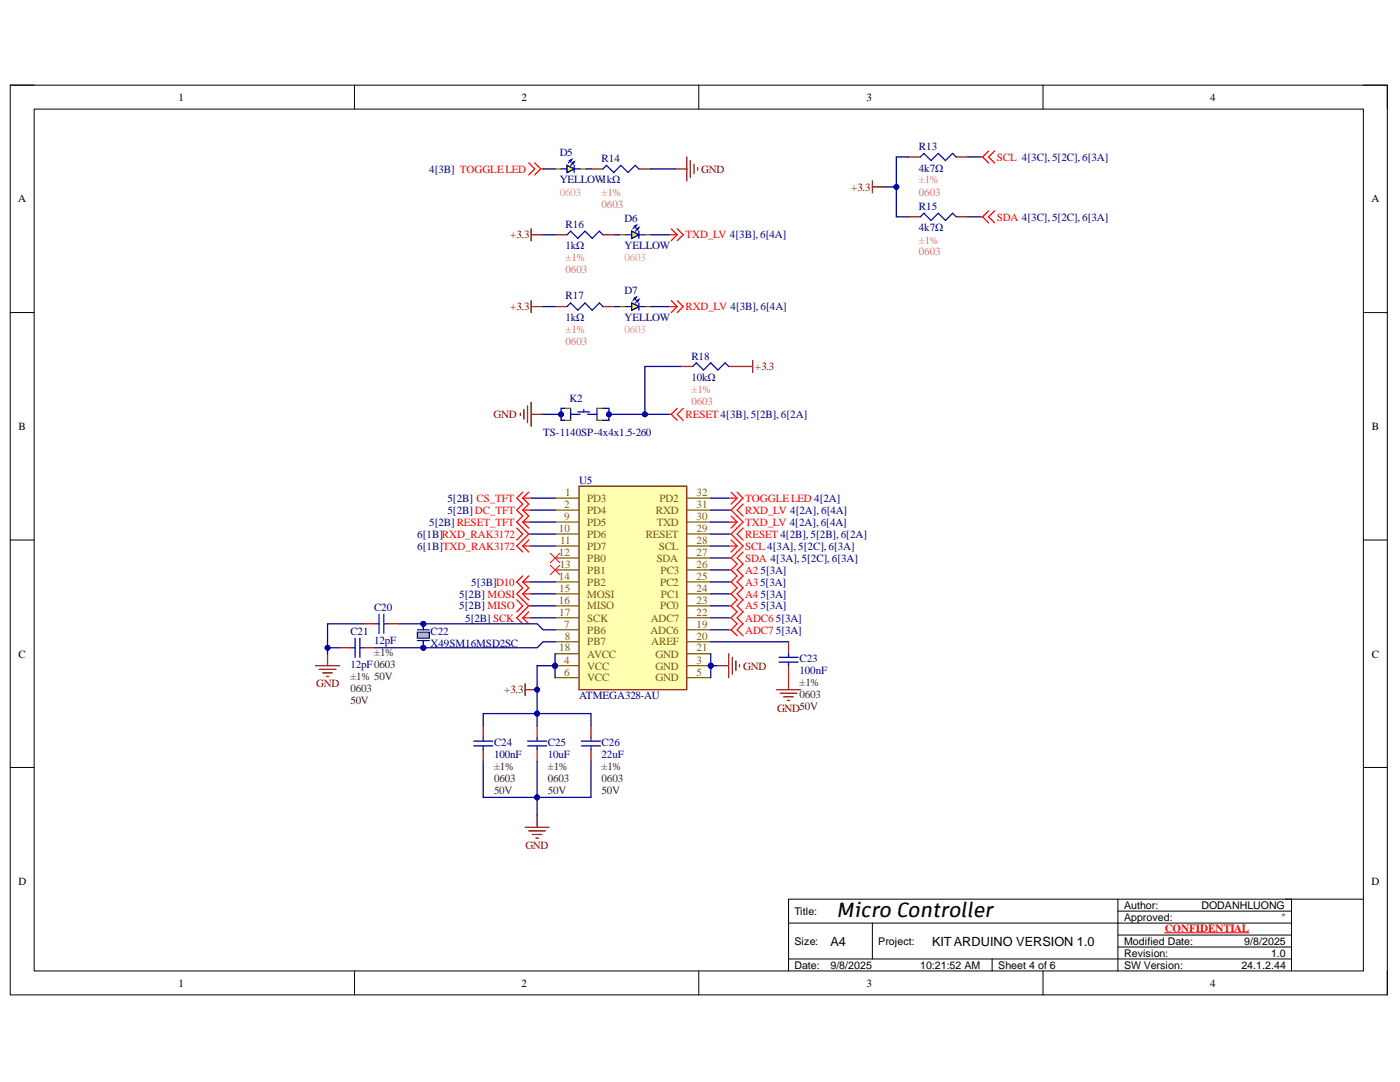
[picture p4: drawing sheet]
<svg xmlns="http://www.w3.org/2000/svg" width="279mm" height="216mm" viewBox="0 0 279 216" stroke-linecap="round" stroke-linejoin="round" font-family="sans-serif">
<defs><g id="words">
<text font-size="4.1" x="166.9" y="182.9">Micro Controller</text>
<g font-size="2.5">
<text x="165.7" y="188.7">A4</text>
<text x="186" y="188.7">KITARDUINO VERSION 1.0</text>
</g>
<g font-size="2.2">
<text x="35.6" y="20.1">1</text>
<text x="104.1" y="20.1">2</text>
<text x="172.9" y="20.1">3</text>
<text x="241.5" y="20.1">4</text>
<text x="3.6" y="40.4">A</text>
<text x="273.7" y="40.4">A</text>
<text x="3.7" y="85.8">B</text>
<text x="273.8" y="85.8">B</text>
<text x="3.7" y="131.2">C</text>
<text x="273.8" y="131.2">C</text>
<text x="3.7" y="176.6">D</text>
<text x="273.7" y="176.6">D</text>
<text x="35.6" y="196.9">1</text>
<text x="104.1" y="196.9">2</text>
<text x="172.9" y="196.9">3</text>
<text x="241.5" y="196.9">4</text>
</g>
<g font-size="2.2" fill="#000080">
<text x="183.4" y="29.9">R13</text>
<text x="85.7" y="34.5">4[3B] TOGGLELED</text>
<text x="111.7" y="31.1">D5</text>
<text x="120.1" y="32.3">R14</text>
<text x="183.4" y="34.2">4k7Ω</text>
<text x="111.7" y="36.6">YELLOW1kΩ</text>
<text x="183.4" y="41.8">R15</text>
<text x="112.9" y="45.5">R16</text>
<text x="124.6" y="44.3">D6</text>
<text x="183.4" y="46.2">4k7Ω</text>
<text x="112.9" y="49.8">1kΩ</text>
<text x="124.6" y="49.8">YELLOW</text>
<text x="112.9" y="59.8">R17</text>
<text x="124.6" y="58.6">D7</text>
<text x="112.9" y="64.1">1kΩ</text>
<text x="124.6" y="64.1">YELLOW</text>
<text x="138" y="71.8">R18</text>
<text x="138" y="76.1">10kΩ</text>
<text x="113.6" y="80.3">K2</text>
<text x="108.4" y="87.1">TS-1140SP-4x4x1.5-260</text>
<text x="89.3" y="100.1">5[2B] CS_TFT</text>
<text x="115.6" y="96.6">U5</text>
<text x="83.3" y="107.3">6[1B]RXD_RAK3172</text>
<text x="85.7" y="105">5[2B]RESET_TFT</text>
<text x="89.3" y="102.5">5[2B]DC_TFT</text>
<text x="83.3" y="109.7">6[1B]TXD_RAK3172</text>
<text x="91.7" y="119.2">5[2B] MOSI</text>
<text x="94" y="116.9">5[3B]D10</text>
<text x="151.8" y="114.5">5[3A]</text>
<text x="151.8" y="119.2">5[3A]</text>
<text x="74.7" y="121.9">C20</text>
<text x="91.7" y="121.6">5[2B] MISO</text>
<text x="92.8" y="124.1">5[2B] SCK</text>
<text x="151.8" y="121.6">5[3A]</text>
<text x="154.8" y="124.1">5[3A]</text>
<text x="69.9" y="126.7">C21</text>
<text x="74.7" y="128.5">12pF</text>
<text x="85.9" y="126.7">C22</text>
<text x="85.9" y="129.1">X49SM16MSD2SC</text>
<text x="154.8" y="126.4">5[3A]</text>
<text x="69.9" y="133.4">12pF0603</text>
<text x="159.6" y="132.2">C23</text>
<text x="159.6" y="134.5">100nF</text>
<text x="115.6" y="139.5">ATMEGA328-AU</text>
<text x="98.6" y="148.9">C24</text>
<text x="109.3" y="148.9">C25</text>
<text x="120.1" y="148.9">C26</text>
<text x="98.6" y="151.3">100nF</text>
<text x="109.3" y="151.3">10uF</text>
<text x="120.1" y="151.3">22uF</text>
</g>
<g font-size="2.2" fill="#800000">
<text x="139.9" y="34.5">GND</text>
<text x="169.9" y="38">+3.3</text>
<text x="101.8" y="47.6">+3.3</text>
<text x="101.8" y="62">+3.3</text>
<text x="150.7" y="73.9">+3.3</text>
<text x="98.5" y="83.4">GND</text>
<text x="63.1" y="137.2">GND</text>
<text x="148.3" y="133.6">GND</text>
<text x="100.6" y="138.3">+3.3</text>
<text x="155.1" y="142">GND50V</text>
<text x="104.8" y="169.4">GND</text>
</g>
<g font-size="2.2" fill="#f00">
<text x="199" y="32.1">SCL 4[3C], 5[2C], 6[3A]</text>
<text x="136.8" y="47.6">TXD_LV 4[3B], 6[4A]</text>
<text x="199" y="44">SDA 4[3C], 5[2C], 6[3A]</text>
<text x="136.8" y="62">RXD_LV 4[3B], 6[4A]</text>
<text x="136.8" y="83.4">RESET 4[3B], 5[2B], 6[2A]</text>
<text x="148.7" y="100.1">TOGGLELED 4[2A]</text>
<text x="148.7" y="107.3">RESET 4[2B], 5[2B], 6[2A]</text>
<text x="148.7" y="105">TXD_LV 4[2A], 6[4A]</text>
<text x="148.7" y="102.5">RXD_LV 4[2A], 6[4A]</text>
<text x="148.7" y="109.7">SCL 4[3A], 5[2C], 6[3A]</text>
<text x="148.7" y="112.1">SDA 4[3A], 5[2C], 6[3A]</text>
<text x="148.7" y="114.5">A2</text>
<text x="148.7" y="116.9">A35[3A]</text>
<text x="148.7" y="119.2">A4</text>
<text x="148.7" y="124.1">ADC6</text>
<text x="148.7" y="121.6">A5</text>
<text x="148.7" y="126.4">ADC7</text>
<text x="232.4" y="185.9">CONFIDENTIAL</text>
</g>
<g font-size="2.2" fill="#ea9999">
<text x="111.7" y="39.1">0603</text>
<text x="124.6" y="52.2">0603</text>
<text x="124.6" y="66.5">0603</text>
</g>
<g font-size="2.2" fill="#dd7e6b">
<text x="120.1" y="39.1">±1%</text>
<text x="120.1" y="41.4">0603</text>
<text x="183.4" y="36.6">±1%</text>
<text x="183.4" y="39.1">0603</text>
<text x="112.9" y="52.2">±1%</text>
<text x="183.4" y="48.6">±1%</text>
<text x="183.4" y="51">0603</text>
<text x="112.9" y="54.5">0603</text>
<text x="112.9" y="66.5">±1%</text>
<text x="112.9" y="68.9">0603</text>
<text x="138" y="78.4">±1%</text>
<text x="138" y="80.8">0603</text>
</g>
<g font-size="2.2" fill="#7f6000">
<text x="112.6" y="101.3">2</text>
<text x="112.8" y="99">1</text>
<text x="117.2" y="100.1">PD3</text>
<text x="131.6" y="100.1">PD2</text>
<text x="139" y="101.3">31</text>
<text x="139" y="99">32</text>
<text x="111.5" y="106.1">10</text>
<text x="112.6" y="103.7">9</text>
<text x="117.2" y="102.5">PD4</text>
<text x="117.2" y="105">PD5</text>
<text x="117.2" y="107.3">PD6</text>
<text x="128.9" y="107.3">RESET</text>
<text x="130.9" y="102.5">RXD</text>
<text x="131.1" y="105">TXD</text>
<text x="139" y="106.1">29</text>
<text x="139" y="103.7">30</text>
<text x="111.5" y="110.9">12</text>
<text x="111.7" y="113.3">13</text>
<text x="111.8" y="108.5">11</text>
<text x="117.2" y="109.7">PD7</text>
<text x="117.2" y="112.1">PB0</text>
<text x="131.1" y="112.1">SDA</text>
<text x="131.5" y="109.7">SCL</text>
<text x="139" y="113.3">26</text>
<text x="139" y="110.9">27</text>
<text x="139" y="108.5">28</text>
<text x="111.5" y="115.7">14</text>
<text x="111.6" y="118.1">15</text>
<text x="117.2" y="114.5">PB1</text>
<text x="117.2" y="116.9">PB2</text>
<text x="117.2" y="119.2">MOSI</text>
<text x="131.7" y="116.9">PC2</text>
<text x="131.8" y="114.5">PC3</text>
<text x="131.9" y="119.2">PC1</text>
<text x="139" y="118.1">24</text>
<text x="139" y="115.7">25</text>
<text x="111.5" y="120.4">16</text>
<text x="111.6" y="122.9">17</text>
<text x="112.6" y="125.2">7</text>
<text x="117.2" y="121.6">MISO</text>
<text x="117.2" y="124.1">SCK</text>
<text x="129.9" y="124.1">ADC7</text>
<text x="131.7" y="121.6">PC0</text>
<text x="139" y="125.2">19</text>
<text x="139" y="122.9">22</text>
<text x="139" y="120.4">23</text>
<text x="111.6" y="130">18</text>
<text x="112.7" y="127.6">8</text>
<text x="117.2" y="126.4">PB6</text>
<text x="117.2" y="128.8">PB7</text>
<text x="117.2" y="131.2">AVCC</text>
<text x="129.8" y="126.4">ADC6</text>
<text x="130" y="128.8">AREF</text>
<text x="130.8" y="131.2">GND</text>
<text x="139" y="127.6">20</text>
<text x="139" y="130">21</text>
<text x="112.6" y="132.4">4</text>
<text x="112.6" y="134.8">6</text>
<text x="117.2" y="133.6">VCC</text>
<text x="117.2" y="136">VCC</text>
<text x="130.8" y="133.6">GND</text>
<text x="130.8" y="136">GND</text>
<text x="139" y="132.4">3</text>
<text x="139" y="134.8">5</text>
</g>
<g font-size="2.2" fill="#4c1130">
<text x="74.7" y="131">±1%</text>
<text x="69.9" y="135.7">±1% 50V</text>
<text x="159.6" y="136.9">±1%</text>
<text x="69.9" y="138.1">0603</text>
<text x="69.9" y="140.5">50V</text>
<text x="159.6" y="139.4">0603</text>
<text x="98.6" y="153.6">±1%</text>
<text x="109.3" y="153.6">±1%</text>
<text x="120.1" y="153.6">±1%</text>
<text x="98.6" y="156">0603</text>
<text x="98.6" y="158.5">50V</text>
<text x="109.3" y="156">0603</text>
<text x="109.3" y="158.5">50V</text>
<text x="120.1" y="156">0603</text>
<text x="120.1" y="158.5">50V</text>
</g>
<g font-size="2.1">
<text x="158.5" y="182.5">Title:</text>
<text x="224.3" y="181.4">Author:</text>
<text x="224.3" y="183.7">Approved:</text>
<text x="239.8" y="181.4">DODANHLUONG</text>
<text x="158.5" y="188.5">Size:</text>
<text x="175.3" y="188.5">Project:</text>
<text x="224.3" y="190.9">Revision:</text>
<text x="224.3" y="188.5">Modified Date:</text>
<text x="248.3" y="188.5">9/8/2025</text>
<text x="253.7" y="190.9">1.0</text>
<text x="158.5" y="193.4">Date:</text>
<text x="165.7" y="193.4">9/8/2025</text>
<text x="183.6" y="193.4">10:21:52 AM</text>
<text x="199.2" y="193.4">Sheet 4 of 6</text>
<text x="224.3" y="193.4">SW Version:</text>
<text x="247.7" y="193.4">24.1.2.44</text>
</g>
<text font-size="2.1" fill="#85200c" x="255.8" y="183.7">*</text>
</g></defs>
<path d="M2 17h274.9v181.5h-274.9z" fill="none" stroke="#000" stroke-width=".2"/>
<path d="M6.8 21.8h265.3v171.9h-265.3z" fill-rule="evenodd" fill="#fff"/>
<g fill="none" stroke="#000" stroke-width=".2">
<path d="M2 17h4.8M70.7 17v4.8M139.5 17v4.8M208.2 17v4.8M272.1 17h4.8v4.8M6.8 21.8h265.3v171.9h-265.3zM2 62.4h4.8M272.1 62.4h4.8M2 107.8h4.8M272.1 107.8h4.8M2 153.1h4.8M272.1 153.1h4.8"/>
<path d="M223.1 179.4v14.3M257.7 179.4v14.3M272.1 179.4h-114.7v14.3M70.7 193.7v4.8M139.5 193.7v4.8M157.4 184.2h100.3M157.4 191.4h100.3M174.1 184.2v7.2M198 191.4v2.3M208.2 193.7v4.8M223.1 181.8h34.6M223.1 186.6h34.6"/>
<path d="M223.1 189h34.6M276.9 193.7v4.8"/>
</g>
<path d="M232.4 186.1h16.8" fill="none" stroke="#f00" stroke-width=".2"/>
<path d="M106 45.7v2.3M106 60v2.4M106 46.8h2.4M106 61.2h2.4M63 132.8h4.8M63.7 133.6h3.3M64.4 134.3h1.9M65.1 135h.5M65.4 130.4v2.4M104.8 136.4v2.4M104.8 137.6h2.4" fill="none" stroke="#800000" stroke-width=".25"/>
<path d="M133.5 46.8h1.7M134 45.7l1.2 1.1M134 60l1.2 1.2M135.2 46.8l-1.2 1.2M135.2 45.7l1.1 1.1-1.1 1.2M135.2 60l1.1 1.2-1.1 1.2M133.5 61.2h1.7M135.2 61.2l-1.2 1.2" fill="none" stroke="#f00" stroke-width=".25"/>
<circle cx="107.2" cy="137.6" r=".48" fill="#000080"/>
<circle cx="107.2" cy="137.6" r=".48" fill="none" stroke="#000080" stroke-width=".2"/>
<g fill="none" stroke="#800000" stroke-width=".25">
<path d="M134.7 33.7h2.4M137.1 31.3v4.8M137.8 32v3.4M138.5 32.8v1.9M139.2 33.5v.4M174.1 36.1v2.4M174.1 37.3h2.4M147.8 73.1h2.4M150.2 71.9v2.4M103.8 82.4v.5M104.6 81.7v1.9M105.3 81v3.3"/>
<path d="M106 80.3v4.8M106 82.7h2.4M143 132.8h2.4M145.4 130.4v4.8M146.1 131.2v3.3M146.9 131.9v1.9M147.6 132.6v.5M155 137.6h4.8M155.7 138.3h3.3M156.4 139h1.9M157.1 139.8h.5M157.4 135.2v2.4"/>
<path d="M104.8 165.1h4.8M105.5 165.8h3.4M106.2 166.5h1.9M106.9 167.2h.5M107.2 162.7v2.4"/>
</g>
<g fill="none" stroke="#f00" stroke-width=".25">
<path d="M105.5 32.5l1.2 1.2-1.2 1.2M106.7 32.5l1.2 1.2M107.9 33.7l-1.2 1.2M107.9 33.7h.5M195.6 31.3h.5M196.1 31.3l1.2 1.2M197.3 30.1l-1.2 1.2M198.5 30.1l-1.2 1.2 1.2 1.2M195.6 43.3h.5M196.1 43.3l1.2 1.2M197.3 42.1l-1.2 1.2M198.5 42.1l-1.2 1.2 1.2 1.2"/>
<path d="M104.3 99.4h1.7M104.3 99.4l1.2 1.2-1.2 1.2M104.3 98.2l-1.2 1.2 1.2 1.2-1.2 1.2 1.2 1.2-1.2 1.2 2.4 2.4M105.5 98.2l-1.2 1.2M133.5 82.7h.5M134 82.7l1.2 1.2M135.2 81.5l-1.2 1.2M136.3 81.5l-1.1 1.2 1.1 1.2M145.4 99.4h1.7M145.9 98.2l1.2 1.2M147.1 99.4l-1.2 1.2M147.1 98.2l1.2 1.2-2.4 2.4"/>
<path d="M103.1 119.7l1.2 1.2-1.2 1.2M103.1 105.4l1.2 1.2-1.2 1.2M104.3 101.8l1.2 1.2-1.2 1.2M104.3 101.8h1.7M104.3 104.2l1.2 1.2M104.3 104.2h1.7M104.3 108.9h1.7M104.3 114.9l-1.2 1.2 1.2 1.2-1.2 1.2 2.4 2.4M104.3 118.5l1.2 1.2M104.3 116.1l1.2 1.2-1.2 1.2M104.3 118.5h1.7M104.3 108.9l1.2 1.2"/>
<path d="M104.3 116.1h1.7M105.5 106.6h.5M105.5 107.8l-1.2 1.1M105.5 106.6l-2.4 2.3 1.2 1.2M105.5 114.9l-1.2 1.2M145.4 106.6h.5M145.4 101.8h.5M145.4 104.2h1.7M145.4 108.9h1.7M145.4 111.3h.5M145.4 118.5h.5M145.4 113.7h.5"/>
<path d="M145.4 116.1h.5M145.9 106.6l2.4 2.3-2.4 2.4M145.9 101.8l2.4 2.4-2.4 2.4M145.9 107.8l1.2 1.1M145.9 111.3l1.2 1.2-1.2 1.2M145.9 113.7l1.2 1.2-1.2 1.2M145.9 116.1l1.2 1.2-1.2 1.2M145.9 118.5l1.2 1.2-1.2 1.2M145.9 103l1.2 1.2M147.1 108.9l-1.2 1.2M147.1 104.2l-1.2 1.2M148.3 105.4l-1.2 1.2 1.2 1.2"/>
<path d="M148.3 110.1l-1.2 1.2 1.2 1.2-1.2 1.2 1.2 1.2-1.2 1.2 1.2 1.2-1.2 1.2 1.2 1.2-1.2 1.2 1.2 1.2-1.2 1.2 1.2 1.2-1.2 1.2 1.2 1.2M148.3 100.6l-1.2 1.2 1.2 1.2M104.3 123.3l1.2 1.2M104.3 123.3h1.7M105.5 120.9l-2.4 2.4 1.2 1.2M105.5 120.9h.5M105.5 122.1l-1.2 1.2M145.4 120.9h.5M145.4 123.3h.5M145.4 125.7h.5M145.9 123.3l1.2 1.2-1.2 1.2M145.9 120.9l1.2 1.2-1.2 1.2"/>
<path d="M145.9 125.7l1.2 1.2"/>
</g>
<path d="M113.9 81.5v2.4M113.9 82.7h1.9M115.3 82.2h2.4M116.5 81.7v.5M117.2 82.7h1.9M119.1 81.5v2.4" fill="none" stroke="#00f" stroke-width=".25"/>
<path d="M112.7 81.5h1.2M112.7 83.9h1.2M119.1 81.5h1.2M119.1 83.9h1.2" fill="none" stroke="#7f6000" stroke-width=".25"/>
<circle cx="141.8" cy="132.8" r=".48" fill="#000080"/>
<circle cx="141.8" cy="132.8" r=".48" fill="none" stroke="#000080" stroke-width=".2"/>
<circle cx="110.8" cy="132.8" r=".48" fill="#000080"/>
<circle cx="110.8" cy="132.8" r=".48" fill="none" stroke="#000080" stroke-width=".2"/>
<path d="M115.6 97h21.5v40.6h-21.5z" fill-rule="evenodd" fill="#ffffb0"/>
<path d="M115.6 97h21.5v40.6h-21.5z" fill="none" stroke="#800000" stroke-width=".25"/>
<path d="M110.8 99.4h4.8M110.8 101.8h4.8M137.1 132.8h4.7" fill="none" stroke="#7f6000" stroke-width=".25"/>
<circle cx="141.8" cy="132.8" r=".48" fill="#000080"/>
<circle cx="141.8" cy="132.8" r=".48" fill="none" stroke="#000080" stroke-width=".2"/>
<path d="M110.8 132.8h4.8" fill="none" stroke="#7f6000" stroke-width=".25"/>
<circle cx="110.8" cy="132.8" r=".48" fill="#000080"/>
<circle cx="110.8" cy="132.8" r=".48" fill="none" stroke="#000080" stroke-width=".2"/>
<g fill="none" stroke="#7f6000" stroke-width=".25">
<path d="M110.8 33.7h1.2M115.8 33.7h1.2M137.1 99.4h4.7M110.8 104.2h4.8M110.8 106.6h4.8M110.8 108.9h4.8M110.8 111.3h4.8M110.8 113.7h4.8M110.8 116.1h4.8M110.8 118.5h4.8M137.1 104.2h4.7M137.1 106.6h4.7"/>
<path d="M137.1 108.9h4.7M137.1 111.3h4.7M137.1 113.7h4.7M137.1 116.1h4.7M137.1 118.5h4.7M137.1 101.8h4.7M110.8 135.2h4.8M110.8 125.7h4.8M110.8 128.1h4.8M110.8 120.9h4.8M110.8 123.3h4.8M110.8 130.4h4.8"/>
<path d="M137.1 135.2h4.7M137.1 125.7h4.7M137.1 128.1h4.7M137.1 120.9h4.7M137.1 123.3h4.7M137.1 130.4h4.7"/>
</g>
<path d="M67.8 129.3h2.3M72.5 124.5h2.4M72.5 129.3h2.4M77.3 124.5h2.4M157.4 128.1v2.3M157.4 132.8v2.4M96.4 144.8v2.4M96.4 149.6v2.3M107.2 144.8v2.4M107.2 149.6v2.3M117.9 144.8v2.4M117.9 149.6v2.3" fill="none" stroke="#a61c00" stroke-width=".25"/>
<g fill="none" stroke="#00f" stroke-width=".25">
<path d="M112 33.7h1.2M113.2 33l1.4 .7-1.4 .7zM113.6 32.3l-.2 .2M114.1 32.8l-.2 .2M114.6 33v1.4M114.6 33.7h1.2M120.3 33.7l.8-.7 1.4 1.4 1.4-1.4 1.5 1.4 1.4-1.4 .7 .7M183.7 31.3l.7-.7 1.4 1.4 1.5-1.4 1.4 1.4 1.4-1.4 .7 .7M113.2 46.8l.7-.7 1.4 1.5 1.5-1.5 1.4 1.5 1.4-1.5 .7 .7M183.7 43.3l.7-.8 1.4 1.5 1.5-1.5 1.4 1.5 1.4-1.5 .7 .8M113.2 61.2l.7-.7 1.4 1.4 1.5-1.4 1.4 1.4 1.4-1.4 .7 .7M138.3 73.1l.7-.7 1.4 1.4 1.4-1.4 1.5 1.4 1.4-1.4 .7 .7"/>
<path d="M70.1 129.3h.8M70.9 127.3v3.9M71.8 127.3v3.9M71.8 129.3h.7M74.9 124.5h.7M75.6 122.6v3.8M76.6 122.6v3.8M76.6 124.5h.7M155.5 132.1h3.8M155.5 131.2h3.8M157.4 130.4v.8M157.4 132.1v.7"/>
<path d="M94.5 148.8h3.8M94.5 147.9h3.8M96.4 147.2v.7M96.4 148.8v.8M105.3 148.8h3.8M105.3 147.9h3.8M107.2 147.2v.7M107.2 148.8v.8M116 148.8h3.9M116 147.9h3.9M117.9 147.2v.7M117.9 148.8v.8"/>
</g>
<path d="M117.9 33.7h2.4M127.5 33.7h2.4M181.3 31.3h2.4M190.8 31.3h2.4M110.8 46.8h2.4M120.3 46.8h2.4M181.3 43.3h2.4M190.8 43.3h2.4M110.8 61.2h2.4M120.3 61.2h2.4M135.9 73.1h2.4M145.4 73.1h2.4" fill="none" stroke="#980000" stroke-width=".25"/>
<path d="M113.6 32l.5-.2-.2 .5z" fill="#c0c0c0"/>
<path d="M113.6 32l.5-.2-.2 .5z" fill="none" stroke="#00f" stroke-width=".25"/>
<path d="M114.1 32.5l.5-.2-.2 .5z" fill="#c0c0c0"/>
<path d="M114.1 32.5l.5-.2-.2 .5z" fill="none" stroke="#00f" stroke-width=".25"/>
<path d="M113.2 33l1.4 .7-1.4 .7z" fill="#ff0"/>
<path d="M113.2 33l1.4 .7-1.4 .7zM124.9 46.8h1.2M126.1 46.1l1.4 .7-1.4 .8zM126.5 45.4l-.2 .3M127 45.9l-.2 .2M127.5 46.1v1.5M127.5 46.8h1.2" fill="none" stroke="#00f" stroke-width=".25"/>
<path d="M123.7 46.8h1.2M128.7 46.8h1.2" fill="none" stroke="#7f6000" stroke-width=".25"/>
<path d="M126.5 45.2l.5-.3-.2 .5z" fill="#c0c0c0"/>
<path d="M126.5 45.2l.5-.3-.2 .5z" fill="none" stroke="#00f" stroke-width=".25"/>
<path d="M127 45.7l.5-.3-.2 .5z" fill="#c0c0c0"/>
<path d="M127 45.7l.5-.3-.2 .5z" fill="none" stroke="#00f" stroke-width=".25"/>
<path d="M126.1 46.1l1.4 .7-1.4 .8z" fill="#ff0"/>
<path d="M126.1 46.1l1.4 .7-1.4 .8zM126.5 59.7l-.2 .3M124.9 61.2h1.2M126.1 60.5l1.4 .7-1.4 .7zM127 60.2l-.2 .3M127.5 60.5v1.4M127.5 61.2h1.2" fill="none" stroke="#00f" stroke-width=".25"/>
<path d="M123.7 61.2h1.2M128.7 61.2h1.2" fill="none" stroke="#7f6000" stroke-width=".25"/>
<path d="M126.5 59.5l.5-.2-.2 .4z" fill="#c0c0c0"/>
<path d="M126.5 59.5l.5-.2-.2 .4z" fill="none" stroke="#00f" stroke-width=".25"/>
<path d="M127 60l.5-.3-.2 .5z" fill="#c0c0c0"/>
<path d="M127 60l.5-.3-.2 .5z" fill="none" stroke="#00f" stroke-width=".25"/>
<path d="M126.1 60.5l1.4 .7-1.4 .7z" fill="#ff0"/>
<path d="M126.1 60.5l1.4 .7-1.4 .7z" fill="none" stroke="#00f" stroke-width=".25"/>
<path d="M108.4 46.8h2.4M122.7 46.8h1M129.9 46.8h3.6M108.4 61.2h2.4M122.7 61.2h1M141.8 132.8h1.2" fill="none" stroke="#000080" stroke-width=".25"/>
<circle cx="141.8" cy="132.8" r=".48" fill="#000080"/>
<circle cx="141.8" cy="132.8" r=".48" fill="none" stroke="#000080" stroke-width=".2"/>
<path d="M141.8 106.6h3.6M107.2 151.9v7.2" fill="none" stroke="#000080" stroke-width=".25"/>
<circle cx="107.2" cy="159.1" r=".48" fill="#000080"/>
<circle cx="107.2" cy="159.1" r=".48" fill="none" stroke="#000080" stroke-width=".2"/>
<path d="M107.2 159.1v3.6" fill="none" stroke="#000080" stroke-width=".25"/>
<circle cx="107.2" cy="159.1" r=".48" fill="#000080"/>
<circle cx="107.2" cy="159.1" r=".48" fill="none" stroke="#000080" stroke-width=".2"/>
<path d="M110.8 130.4v2.4" fill="none" stroke="#000080" stroke-width=".25"/>
<circle cx="110.8" cy="132.8" r=".48" fill="#000080"/>
<circle cx="110.8" cy="132.8" r=".48" fill="none" stroke="#000080" stroke-width=".2"/>
<path d="M110.8 132.8v2.4" fill="none" stroke="#000080" stroke-width=".25"/>
<circle cx="110.8" cy="132.8" r=".48" fill="#000080"/>
<circle cx="110.8" cy="132.8" r=".48" fill="none" stroke="#000080" stroke-width=".2"/>
<path d="M107.2 142.4h-10.8v2.4" fill="none" stroke="#000080" stroke-width=".25"/>
<circle cx="107.2" cy="142.4" r=".48" fill="#000080"/>
<circle cx="107.2" cy="142.4" r=".48" fill="none" stroke="#000080" stroke-width=".2"/>
<path d="M107.2 142.4h10.7v2.4" fill="none" stroke="#000080" stroke-width=".25"/>
<circle cx="107.2" cy="142.4" r=".48" fill="#000080"/>
<circle cx="107.2" cy="142.4" r=".48" fill="none" stroke="#000080" stroke-width=".2"/>
<path d="M108.4 82.7h3.6" fill="none" stroke="#000080" stroke-width=".25"/>
<circle cx="112" cy="82.7" r=".48" fill="#000080"/>
<circle cx="112" cy="82.7" r=".48" fill="none" stroke="#000080" stroke-width=".2"/>
<g fill="none" stroke="#000080" stroke-width=".25">
<path d="M106 99.4h4.8M141.8 99.4h3.6M106 101.8h4.8M106 104.2h4.8M106 108.9h4.8M106 106.6h4.8M106 118.5h4.8M106 116.1h4.8M141.8 101.8h3.6M141.8 104.2h3.6M141.8 111.3h3.6M141.8 108.9h3.6"/>
<path d="M141.8 118.5h3.6M141.8 116.1h3.6M141.8 113.7h3.6M79.7 124.5h27.5l1.2 1.2h2.4M106 120.9h4.8M106 123.3h4.8M141.8 120.9h3.6M141.8 125.7h3.6M141.8 123.3h3.6"/>
</g>
<circle cx="84.5" cy="124.5" r=".48" fill="#000080"/>
<circle cx="84.5" cy="124.5" r=".48" fill="none" stroke="#000080" stroke-width=".2"/>
<path d="M135.9 73.1h-7.2v9.6" fill="none" stroke="#000080" stroke-width=".25"/>
<circle cx="128.7" cy="82.7" r=".48" fill="#000080"/>
<circle cx="128.7" cy="82.7" r=".48" fill="none" stroke="#000080" stroke-width=".2"/>
<path d="M110.8 132.8h-3.6v12" fill="none" stroke="#000080" stroke-width=".25"/>
<circle cx="107.2" cy="142.4" r=".48" fill="#000080"/>
<circle cx="107.2" cy="142.4" r=".48" fill="none" stroke="#000080" stroke-width=".2"/>
<circle cx="107.2" cy="137.6" r=".48" fill="#000080"/>
<circle cx="107.2" cy="137.6" r=".48" fill="none" stroke="#000080" stroke-width=".2"/>
<circle cx="110.8" cy="132.8" r=".48" fill="#000080"/>
<circle cx="110.8" cy="132.8" r=".48" fill="none" stroke="#000080" stroke-width=".2"/>
<path d="M112.7 81.5h-.7v2.4h.7" fill="none" stroke="#000080" stroke-width=".25"/>
<circle cx="112" cy="82.7" r=".48" fill="#000080"/>
<circle cx="112" cy="82.7" r=".48" fill="none" stroke="#000080" stroke-width=".2"/>
<path d="M120.3 81.5h1.2v2.4h-1.2" fill="none" stroke="#000080" stroke-width=".25"/>
<circle cx="121.5" cy="82.7" r=".48" fill="#000080"/>
<circle cx="121.5" cy="82.7" r=".48" fill="none" stroke="#000080" stroke-width=".2"/>
<path d="M121.5 82.7h12" fill="none" stroke="#000080" stroke-width=".25"/>
<circle cx="121.5" cy="82.7" r=".48" fill="#000080"/>
<circle cx="121.5" cy="82.7" r=".48" fill="none" stroke="#000080" stroke-width=".2"/>
<circle cx="128.7" cy="82.7" r=".48" fill="#000080"/>
<circle cx="128.7" cy="82.7" r=".48" fill="none" stroke="#000080" stroke-width=".2"/>
<path d="M141.8 128.1h15.6M96.4 151.9v7.2h21.5v-7.2" fill="none" stroke="#000080" stroke-width=".25"/>
<circle cx="107.2" cy="159.1" r=".48" fill="#000080"/>
<circle cx="107.2" cy="159.1" r=".48" fill="none" stroke="#000080" stroke-width=".2"/>
<path d="M141.8 130.4v4.8" fill="none" stroke="#000080" stroke-width=".25"/>
<circle cx="141.8" cy="132.8" r=".48" fill="#000080"/>
<circle cx="141.8" cy="132.8" r=".48" fill="none" stroke="#000080" stroke-width=".2"/>
<path d="M129.9 33.7h4.8M176.5 37.3h2.4M193.2 31.3h2.4M193.2 43.3h2.4" fill="none" stroke="#000080" stroke-width=".25"/>
<circle cx="178.9" cy="37.3" r=".48" fill="#000080"/>
<circle cx="178.9" cy="37.3" r=".48" fill="none" stroke="#000080" stroke-width=".2"/>
<path d="M181.3 31.3h-2.4v12h2.4" fill="none" stroke="#000080" stroke-width=".25"/>
<circle cx="178.9" cy="37.3" r=".48" fill="#000080"/>
<circle cx="178.9" cy="37.3" r=".48" fill="none" stroke="#000080" stroke-width=".2"/>
<path d="M65.4 129.3h2.4" fill="none" stroke="#000080" stroke-width=".25"/>
<circle cx="65.4" cy="129.2" r=".48" fill="#000080"/>
<circle cx="65.4" cy="129.2" r=".48" fill="none" stroke="#000080" stroke-width=".2"/>
<path d="M72.5 124.5h-7.1v5.9" fill="none" stroke="#000080" stroke-width=".25"/>
<circle cx="65.4" cy="129.2" r=".48" fill="#000080"/>
<circle cx="65.4" cy="129.2" r=".48" fill="none" stroke="#000080" stroke-width=".2"/>
<path d="M108.4 33.7h2.4M110.8 128.1h-2.4l-1.2 1.2h-32.3" fill="none" stroke="#000080" stroke-width=".25"/>
<circle cx="84.5" cy="129.2" r=".48" fill="#000080"/>
<circle cx="84.5" cy="129.2" r=".48" fill="none" stroke="#000080" stroke-width=".2"/>
<path d="M117 33.7h.9M129.9 61.2h3.6" fill="none" stroke="#000080" stroke-width=".25"/>
<circle cx="84.5" cy="124.5" r=".48" fill="#000080"/>
<circle cx="84.5" cy="124.5" r=".48" fill="none" stroke="#000080" stroke-width=".2"/>
<circle cx="84.5" cy="129.2" r=".48" fill="#000080"/>
<circle cx="84.5" cy="129.2" r=".48" fill="none" stroke="#000080" stroke-width=".2"/>
<path d="M84.5 124.5v1.2" fill="none" stroke="#7f6000" stroke-width=".25"/>
<circle cx="84.5" cy="124.5" r=".48" fill="#000080"/>
<circle cx="84.5" cy="124.5" r=".48" fill="none" stroke="#000080" stroke-width=".2"/>
<path d="M84.5 128.1v1.2" fill="none" stroke="#7f6000" stroke-width=".25"/>
<circle cx="84.5" cy="129.2" r=".48" fill="#000080"/>
<circle cx="84.5" cy="129.2" r=".48" fill="none" stroke="#000080" stroke-width=".2"/>
<path d="M83.3 127.8h2.4M83.3 125.7h2.4M84.5 125v.7M84.5 127.8v.7" fill="none" stroke="#00f" stroke-width=".25"/>
<path d="M83.3 126.1h2.4v1.2h-2.4z" fill-rule="evenodd" fill="#c0c0c0"/>
<path d="M83.3 126.1h2.4v1.2h-2.4z" fill="none" stroke="#00f" stroke-width=".25"/>
<path d="M109.8 112.8l1.9 1.9M109.8 110.4l1.9 1.9M111.7 112.8l-1.9 1.9M111.7 110.4l-1.9 1.9" fill="none" stroke="#f00" stroke-width=".2"/>
<use href="#words"/>
</svg>
